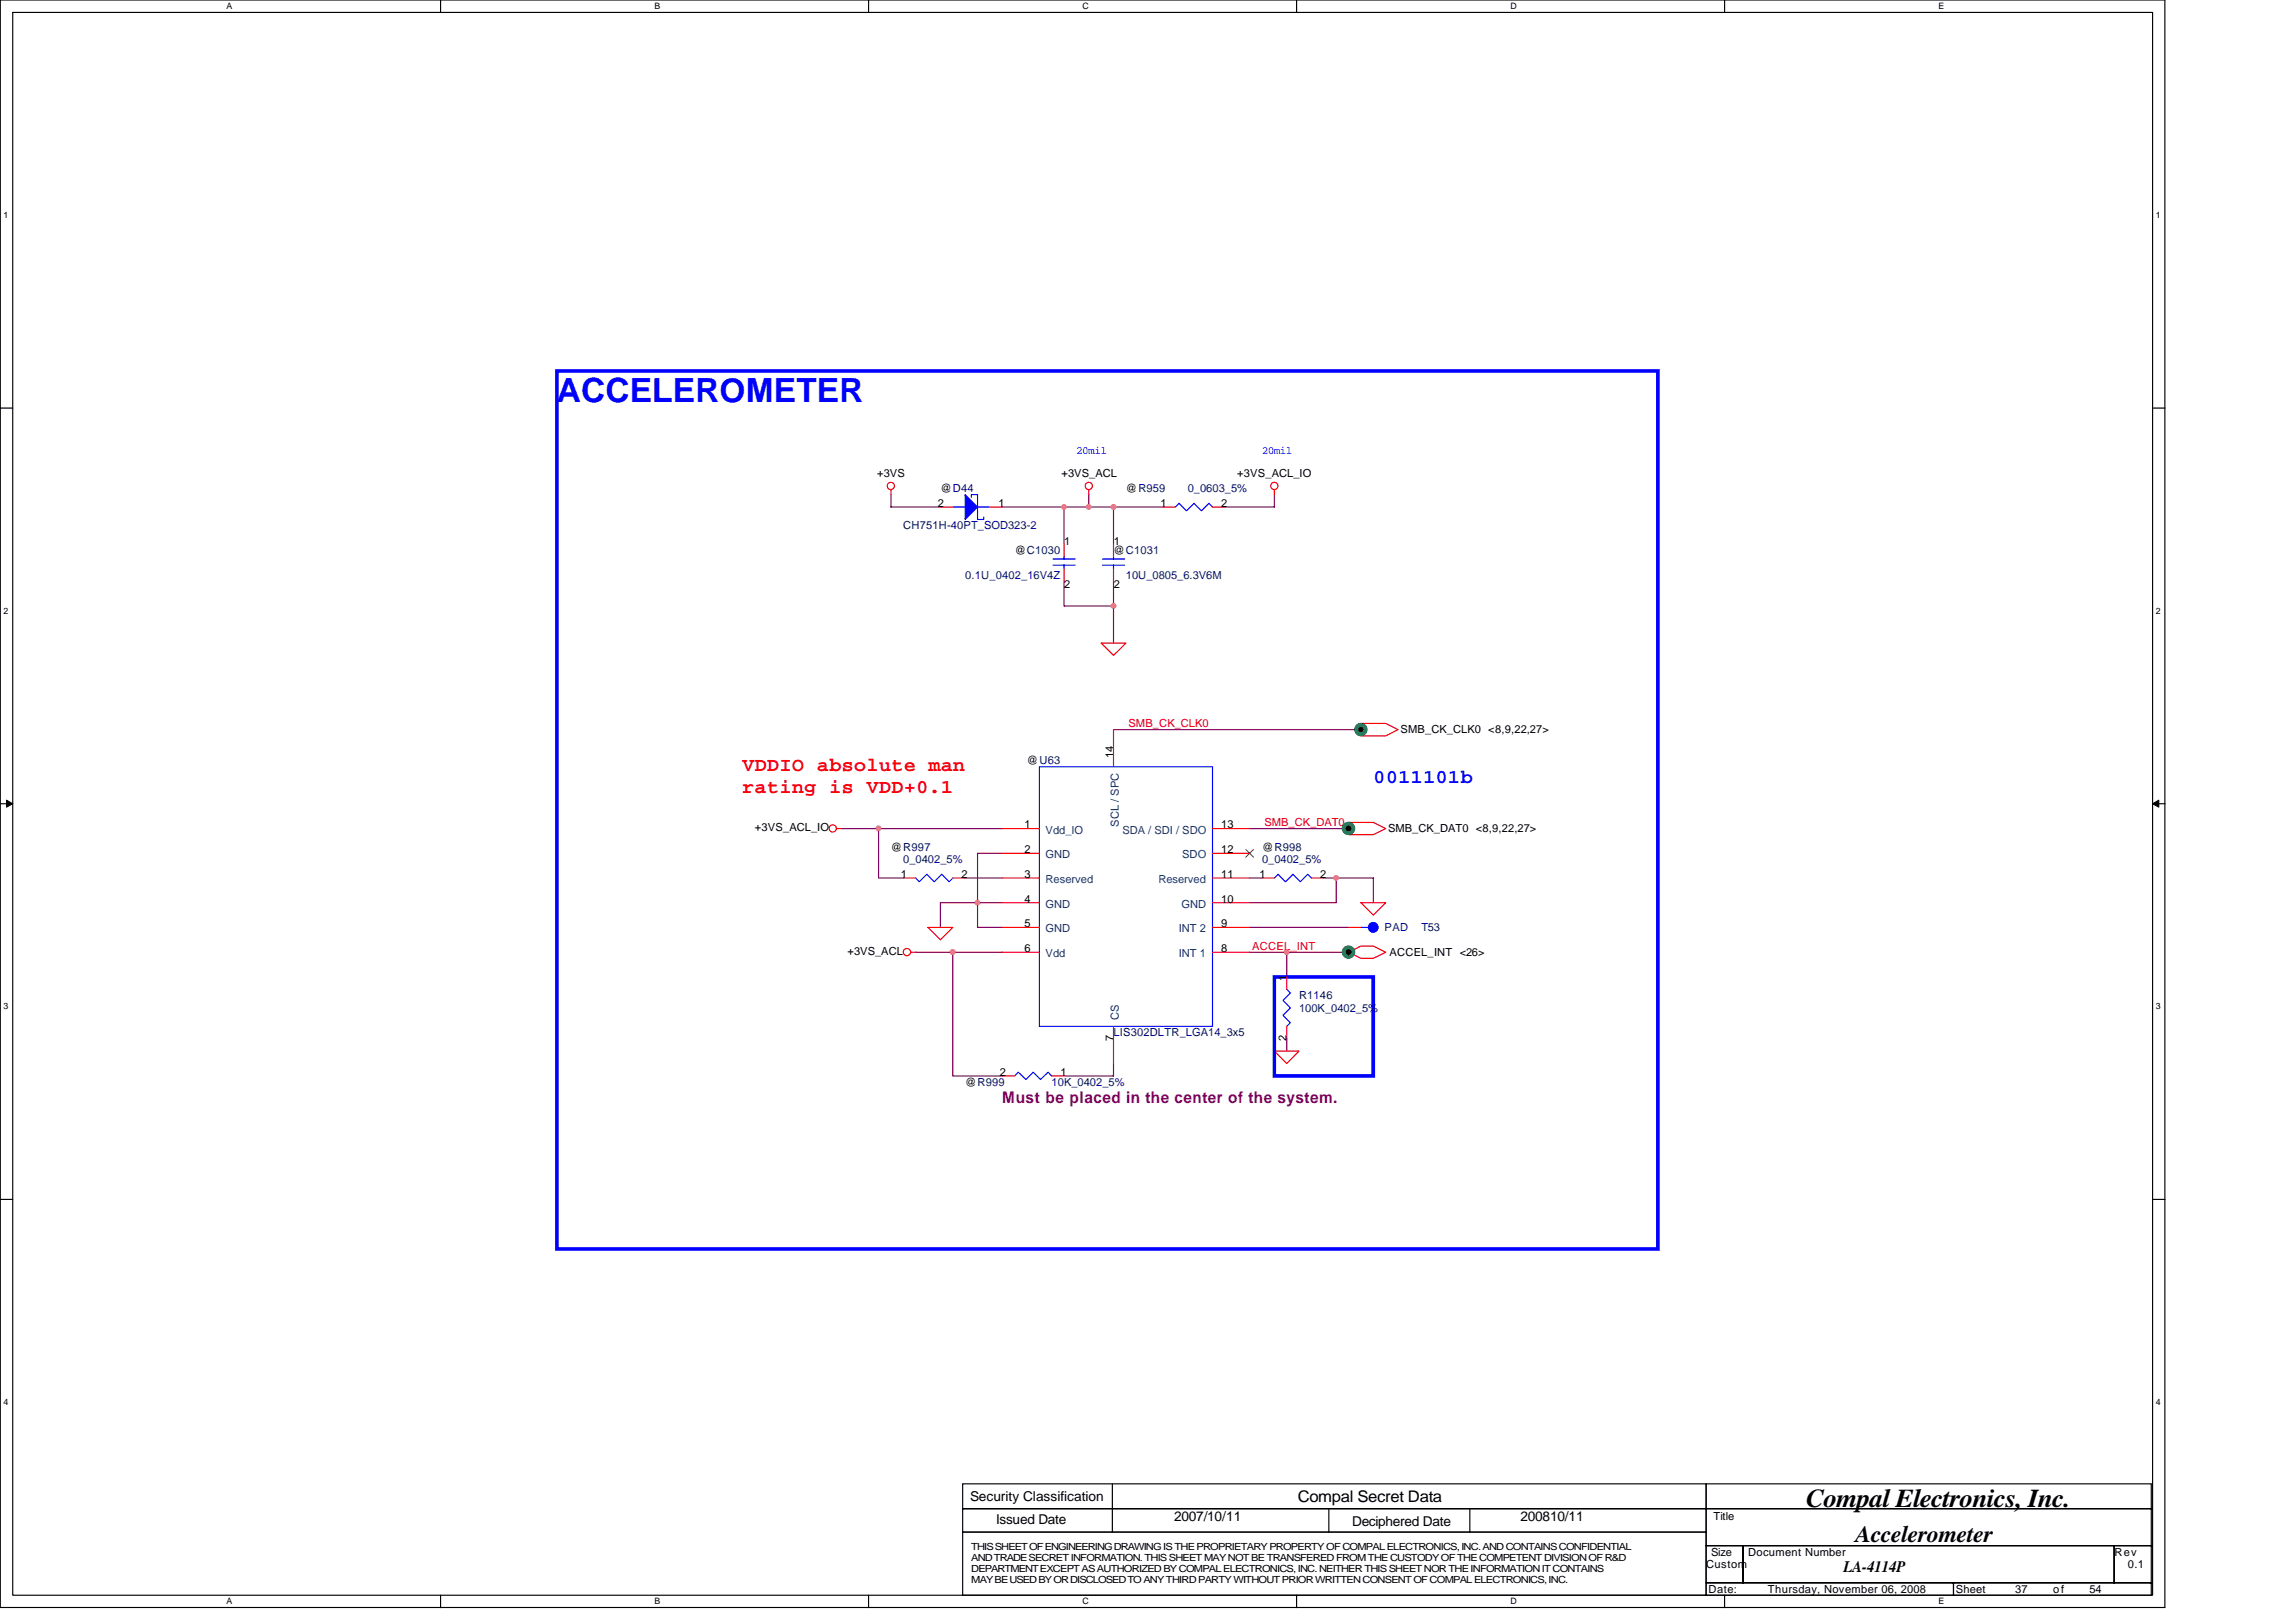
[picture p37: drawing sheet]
<svg xmlns="http://www.w3.org/2000/svg" width="297mm" height="210mm" viewBox="0 0 297 210" stroke-linecap="round" stroke-linejoin="round" font-family="sans-serif">
<defs><g id="words">
<text font-size="4.3" fill="#00f" x="72" y="52">ACCELEROMETER</text>
<text font-size="3.3" x="233.7" y="195.1">Compal Electronics, Inc.</text>
<text font-size="3" x="240.1" y="199.6">Accelerometer</text>
<g font-size="2.5" fill="#f00">
<text x="96.1" y="99.8">VDDIO absolute man</text>
<text x="96.1" y="102.7">rating is VDD+0.1</text>
</g>
<text font-size="2.5" fill="#00f" x="177.7" y="101.4">0011101b</text>
<text font-size="2.1" fill="#800080" x="129.7" y="142.7">Must be placed in the center of the system.</text>
<g font-size="2.1">
<text x="167.9" y="194.4">Compal Secret Data</text>
<text x="238.5" y="203.5">LA-4114P</text>
</g>
<g font-size="1.8">
<text x="125.5" y="194.2">Security Classification</text>
<text x="128.9" y="197.3">Issued Date</text>
<text x="151.9" y="196.8">2007/10/11</text>
<text x="174.9" y="197.4">Deciphered Date</text>
<text x="196.7" y="196.8">200810/11</text>
</g>
<g font-size="1.4" fill="#00f">
<text x="139.2" y="58.8">20mil</text>
<text x="163.2" y="58.8">20mil</text>
</g>
<g font-size="1.4">
<text x="113.5" y="61.8">+3VS</text>
<text x="121.3" y="65.6">2</text>
<text x="121.7" y="63.7">@D44</text>
<text x="129.2" y="65.6">1</text>
<text x="137.3" y="61.8">+3VS_ACL</text>
<text x="145.7" y="63.7">@R959</text>
<text x="150.1" y="65.6">1</text>
<text x="158" y="65.6">2</text>
<text x="160.1" y="61.8">+3VS_ACL_IO</text>
<text x="131.3" y="71.7">@C1030</text>
<text x="137.7" y="70.6">1</text>
<text x="144.1" y="71.7">@C1031</text>
<text x="144.1" y="70.6">1</text>
<text x="137.7" y="76">2</text>
<text x="144.1" y="76">2</text>
<text x="181.2" y="94.9">SMB_CK_CLK0 &lt;8,9,22,27&gt;</text>
<text x="132.9" y="98.9">@U63</text>
<text x="144" y="98.1" transform="rotate(-90 144 98.1)">14</text>
<text x="97.7" y="107.5">+3VS_ACL_IO</text>
<text x="132.5" y="107.2">1</text>
<text x="158" y="107.2">13</text>
<text x="179.6" y="107.7">SMB_CK_DAT0 &lt;8,9,22,27&gt;</text>
<text x="115.3" y="110.1">@R997</text>
<text x="116.5" y="113.6">1</text>
<text x="124.4" y="113.6">2</text>
<text x="132.5" y="110.4">2</text>
<text x="132.5" y="113.6">3</text>
<text x="158" y="110.4">12</text>
<text x="158" y="113.6">11</text>
<text x="162.9" y="113.6">1</text>
<text x="163.3" y="110.1">@R998</text>
<text x="170.8" y="113.6">2</text>
<text x="132.5" y="116.8">4</text>
<text x="132.5" y="120">5</text>
<text x="158" y="120">9</text>
<text x="158" y="116.8">10</text>
<text x="109.7" y="123.5">+3VS_ACL</text>
<text x="132.5" y="123.2">6</text>
<text x="158" y="123.2">8</text>
<text x="179.7" y="123.7">ACCEL_INT &lt;26&gt;</text>
<text x="166.5" y="126.9" transform="rotate(-90 166.5 126.9)">1</text>
<text x="144" y="134.7" transform="rotate(-90 144 134.7)">7</text>
<text x="166.5" y="134.7" transform="rotate(-90 166.5 134.7)">2</text>
<text x="124.9" y="140.5">@R999</text>
<text x="129.3" y="139.2">2</text>
<text x="137.2" y="139.2">1</text>
<text x="221.7" y="196.7">Title</text>
<text x="220.7" y="202.9">Custom</text>
<text x="221.4" y="201.3">Size</text>
<text x="226.2" y="201.3">Document Number</text>
<text x="273.6" y="201.3">Rev</text>
<text x="275.3" y="202.9">0.1</text>
<text x="221" y="206.1">Date:</text>
<text x="228.7" y="206.1">Thursday, November 06, 2008</text>
<text x="253" y="206.1">Sheet</text>
<text x="260.7" y="206.1">37</text>
<text x="265.6" y="206.1">of</text>
<text x="270.3" y="206.1">54</text>
</g>
<g font-size="1.4" fill="#000080">
<text x="153.7" y="63.7">0_0603_5%</text>
<text x="116.9" y="68.5">CH751H-40PT_SOD323-2</text>
<text x="124.9" y="74.9">0.1U_0402_16V4Z</text>
<text x="145.7" y="74.9">10U_0805_6.3V6M</text>
<text x="116.9" y="111.7">0_0402_5%</text>
<text x="163.3" y="111.7">0_0402_5%</text>
<text x="179.1" y="120.5">PAD</text>
<text x="183.9" y="120.5">T53</text>
<text x="168.1" y="129.3">R1146</text>
<text x="168.1" y="130.9">100K_0402_5%</text>
<text x="144.1" y="134.1">LIS302DLTR_LGA14_3x5</text>
<text x="136.1" y="140.5">10K_0402_5%</text>
</g>
<g font-size="1.4" fill="#f00">
<text x="146" y="94.1">SMB_CK_CLK0</text>
<text x="163.6" y="106.9">SMB_CK_DAT0</text>
<text x="162" y="122.9">ACCEL_INT</text>
</g>
<g font-size="1.4" fill="#004080">
<text x="135.3" y="107.9">Vdd_IO</text>
<text x="144.7" y="107" transform="rotate(-90 144.7 107)">SCL / SPC</text>
<text x="145.2" y="107.9">SDA / SDI / SDO</text>
<text x="135.3" y="111.1">GND</text>
<text x="152.9" y="111.1">SDO</text>
<text x="135.3" y="114.3">Reserved</text>
<text x="135.3" y="117.5">GND</text>
<text x="149.9" y="114.3">Reserved</text>
<text x="152.9" y="117.5">GND</text>
<text x="135.3" y="120.7">GND</text>
<text x="135.3" y="123.9">Vdd</text>
<text x="152.5" y="120.7">INT 2</text>
<text x="152.5" y="123.9">INT 1</text>
<text x="144.7" y="132" transform="rotate(-90 144.7 132)">CS</text>
</g>
<g font-size="1.3">
<text x="125.7" y="200.5">THIS SHEET OF ENGINEERING DRAWING IS THE PROPRIETARY PROPERTY OF COMPAL ELECTRONICS, INC. AND CONTAINS CONFIDENTIAL</text>
<text x="125.7" y="202">AND TRADE SECRET INFORMATION. THIS SHEET MAY NOT BE TRANSFERED FROM THE CUSTODY OF THE COMPETENT DIVISION OF R&amp;D</text>
<text x="125.7" y="203.5">DEPARTMENT EXCEPT AS AUTHORIZED BY COMPAL ELECTRONICS, INC. NEITHER THIS SHEET NOR THE INFORMATION IT CONTAINS</text>
<text x="125.7" y="204.9">MAY BE USED BY OR DISCLOSED TO ANY THIRD PARTY WITHOUT PRIOR WRITTEN CONSENT OF COMPAL ELECTRONICS, INC.</text>
</g>
<g font-size="1.1">
<text x="29.3" y="1.2">A</text>
<text x="84.7" y="1.2">B</text>
<text x="140" y="1.2">C</text>
<text x="195.4" y="1.2">D</text>
<text x="250.8" y="1.2">E</text>
<text x=".4" y="28.2">1</text>
<text x="278.9" y="28.2">1</text>
<text x=".4" y="79.4">2</text>
<text x="278.9" y="79.4">2</text>
<text x=".4" y="130.6">3</text>
<text x="278.9" y="130.6">3</text>
<text x=".4" y="181.8">4</text>
<text x="278.9" y="181.8">4</text>
<text x="29.3" y="207.6">A</text>
<text x="84.7" y="207.6">B</text>
<text x="140" y="207.6">C</text>
<text x="195.4" y="207.6">D</text>
<text x="250.8" y="207.6">E</text>
</g>
</g></defs>
<path d="M0 0h280.1v208h-280.1zM1.6 1.6h276.9v204.8h-276.9z" fill="none" stroke="#000" stroke-width=".15"/>
<g fill="#fff">
<path d="M29.3 .2h.8v1.2h-.8z"/>
<path d="M29.3 206.6h.8v1.3h-.8z"/>
</g>
<path d="M57 0v1.6M57 206.4v1.6" fill="none" stroke="#000" stroke-width=".15"/>
<g fill="#fff">
<path d="M84.7 .2h.7v1.2h-.7z"/>
<path d="M84.7 206.6h.7v1.3h-.7z"/>
</g>
<path d="M112.4 0v1.6M112.4 206.4v1.6" fill="none" stroke="#000" stroke-width=".15"/>
<g fill="#fff">
<path d="M140 .2h.8v1.2h-.8z"/>
<path d="M140 206.6h.8v1.3h-.8z"/>
</g>
<path d="M167.7 0v1.6M167.7 206.4v1.6" fill="none" stroke="#000" stroke-width=".15"/>
<g fill="#fff">
<path d="M195.4 .2h.8v1.2h-.8z"/>
<path d="M195.4 206.6h.8v1.3h-.8z"/>
</g>
<path d="M223.1 0v1.6M223.1 206.4v1.6" fill="none" stroke="#000" stroke-width=".15"/>
<g fill="#fff">
<path d="M250.8 .2h.7v1.2h-.7z"/>
<path d="M250.8 206.6h.7v1.3h-.7z"/>
<path d="M.4 27.2h.7v1.3h-.7z"/>
<path d="M278.9 27.2h.6v1.3h-.6z"/>
<path d="M.4 78.4h.7v1.3h-.7z"/>
<path d="M278.9 78.4h.6v1.3h-.6z"/>
</g>
<path d="M0 52.8h1.6M278.5 52.8h1.6" fill="none" stroke="#000" stroke-width=".15"/>
<g fill="#fff">
<path d="M.4 129.6h.7v1.3h-.7z"/>
<path d="M278.9 129.6h.6v1.3h-.6z"/>
</g>
<path d="M0 104h1.6M278.5 104h1.6" fill="none" stroke="#000" stroke-width=".15"/>
<path d="M.8 103.5l.8 .5-.8 .5zM278.5 104l.8-.5v1z" fill="#000" stroke="#000" stroke-width=".13"/>
<g fill="#fff">
<path d="M.4 180.8h.7v1.3h-.7z"/>
<path d="M278.9 180.8h.6v1.3h-.6z"/>
</g>
<g fill="none" stroke="#000" stroke-width=".15">
<path d="M0 155.2h1.6M278.5 155.2h1.6M124.5 192h96.2v3.2h-96.2zM124.5 195.2h96.2v3.1h-96.2zM124.5 198.3h96.2v8.1h-96.2zM143.9 192v6.3M171.9 195.2v3.1M190.2 195.2v3.1M220.7 192h57.6v3.2h-57.6zM220.7 195.2h57.6v4.8h-57.6zM220.7 200h4.8v4.8h-4.8zM220.7 204.8h32v1.6h-32z"/>
<path d="M225.5 200h48v4.8h-48zM252.7 204.8h25.6v1.6h-25.6zM273.5 200h4.8v4.8h-4.8z"/>
</g>
<g fill="none" stroke="#800040" stroke-width=".15">
<path d="M115.3 64v1.6h6.4M129.7 65.6h20.8M137.7 65.6v4.8M137.7 75.2v3.2h6.4M140.9 64v1.6M144.1 65.6v4.8M144.1 75.2v8M164.9 64v1.6h-6.4M144.1 94.4h32M108.9 107.2h20.8M113.7 107.2v6.4h3.2M124.9 113.6h4.8"/>
<path d="M129.7 110.4h-3.2v9.6h3.2M129.7 116.8h-8v3.2M161.7 113.6h1.6M161.7 107.2h12.8M171.3 113.6h6.4v3.2M172.9 113.6v3.2h-11.2M118.5 123.2h11.2M123.3 123.2v16h6.4M144.1 137.6v1.6h-6.4M161.7 123.2h4.8v3.2M161.7 120h12.8M166.5 123.2h8"/>
<path d="M166.5 134.4v1.6"/>
</g>
<g fill="none" stroke="#f00" stroke-width=".15">
<path d="M115.3 63.4v.6M121.7 65.6h1.6M128.1 65.6h1.6M137.7 70.4v1.6M137.7 73.6v1.6M140.9 63.4v.6M144.1 70.4v1.6M144.1 73.6v1.6M150.5 65.6h1.6M156.9 65.6h1.6M164.9 63.4v.6M142.5 83.2h3.2l-1.6 1.6z"/>
<path d="M144.1 94.4v4.8M176.1 93.6h3.2l1.6 .8-1.6 .8h-3.2zM108.2 107.2h.7M116.9 113.6h1.6M123.3 113.6h1.6M129.7 107.2h4.8M129.7 110.4h4.8M129.7 113.6h4.8M129.7 116.8h4.8M156.9 107.2h4.8M156.9 110.4h4.8M156.9 113.6h4.8"/>
<path d="M156.9 116.8h4.8M163.3 113.6h1.6M169.7 113.6h1.6M174.5 106.4h3.2l1.6 .8-1.6 .8h-3.2zM176.1 116.8h3.2l-1.6 1.6zM117.8 123.2h.7M120.1 120h3.2l-1.6 1.6zM129.7 123.2h4.8M129.7 120h4.8M129.7 139.2h1.6M136.1 139.2h1.6M144.1 132.8v4.8"/>
<path d="M156.9 123.2h4.8M156.9 120h4.8M164.9 136h3.2l-1.6 1.6zM166.5 126.4v1.6M166.5 132.8v1.6M174.5 123.2l1.6-.8h1.6l1.6 .8-1.6 .8h-1.6zM174.5 120h1.6"/>
<circle cx="115.2" cy="62.9" r=".47"/>
<circle cx="140.9" cy="62.9" r=".47"/>
<circle cx="164.9" cy="62.9" r=".47"/>
<circle cx="107.7" cy="107.2" r=".47"/>
<circle cx="117.3" cy="123.2" r=".47"/>
</g>
<g fill="#008000" stroke="#008000" stroke-width=".15">
<circle cx="174.5" cy="107.2" r=".79"/>
<circle cx="176.1" cy="94.4" r=".79"/>
<circle cx="174.5" cy="123.2" r=".79"/>
</g>
<g fill="#000" stroke="#008000" stroke-width=".15">
<circle cx="176.1" cy="94.4" r=".39"/>
<circle cx="174.5" cy="107.2" r=".41"/>
<circle cx="174.5" cy="123.2" r=".41"/>
</g>
<path d="M72 48h142.5v113.6h-142.5zM164.9 126.4h12.8v12.8h-12.8z" fill="none" stroke="#00f" stroke-width=".47"/>
<g fill="none" stroke="#00f" stroke-width=".15">
<path d="M123.3 65.6h1.6M125.7 64.3v-.3h.8v3.2h.8v-.3M126.5 65.6h1.6M136.2 73.1h2.9M136.2 72.3h2.9M137.7 72v.3M137.7 73.1v.5M142.6 73.1h2.9M142.6 72.3h2.9M144.1 72v.3M144.1 73.1v.5M152.1 65.6l.4-.5 1 1 1-1 .9 1 1-1 .5 .5"/>
<path d="M134.5 99.2h22.4v33.6h-22.4zM118.5 113.6l.4 .5 1-1 1 1 .9-1 1 1 .5-.5M164.9 113.6l.5-.5 .9 1 1-1 .9 1 1-1 .5 .5M131.3 139.2l.4-.5 1 1 1-1 .9 1 1-1 .5 .5M166.5 128l.4 .5-.9 1 .9 .9-.9 1 .9 1-.4 .4M176.1 120h.9"/>
</g>
<path d="M161.2 109.9l1 1M162.2 109.9l-1 1" fill="none" stroke="#804000" stroke-width=".13"/>
<g fill="#00f" stroke="#00f" stroke-width=".15">
<path d="M124.9 64l1.6 1.6-1.6 1.6z" fill-rule="evenodd"/>
<circle cx="177.7" cy="120" r=".63"/>
</g>
<g fill="#f0f" stroke="#f0f" stroke-width=".15">
<circle cx="137.7" cy="65.6" r=".31"/>
<circle cx="144.1" cy="78.4" r=".31"/>
<circle cx="126.5" cy="116.8" r=".31"/>
<circle cx="166.5" cy="123.2" r=".32"/>
<circle cx="172.9" cy="113.6" r=".31"/>
<circle cx="123.2" cy="123.2" r=".32"/>
<circle cx="113.6" cy="107.2" r=".32"/>
<circle cx="144.1" cy="65.6" r=".31"/>
<circle cx="140.8" cy="65.6" r=".31"/>
</g>
<use href="#words"/>
</svg>
